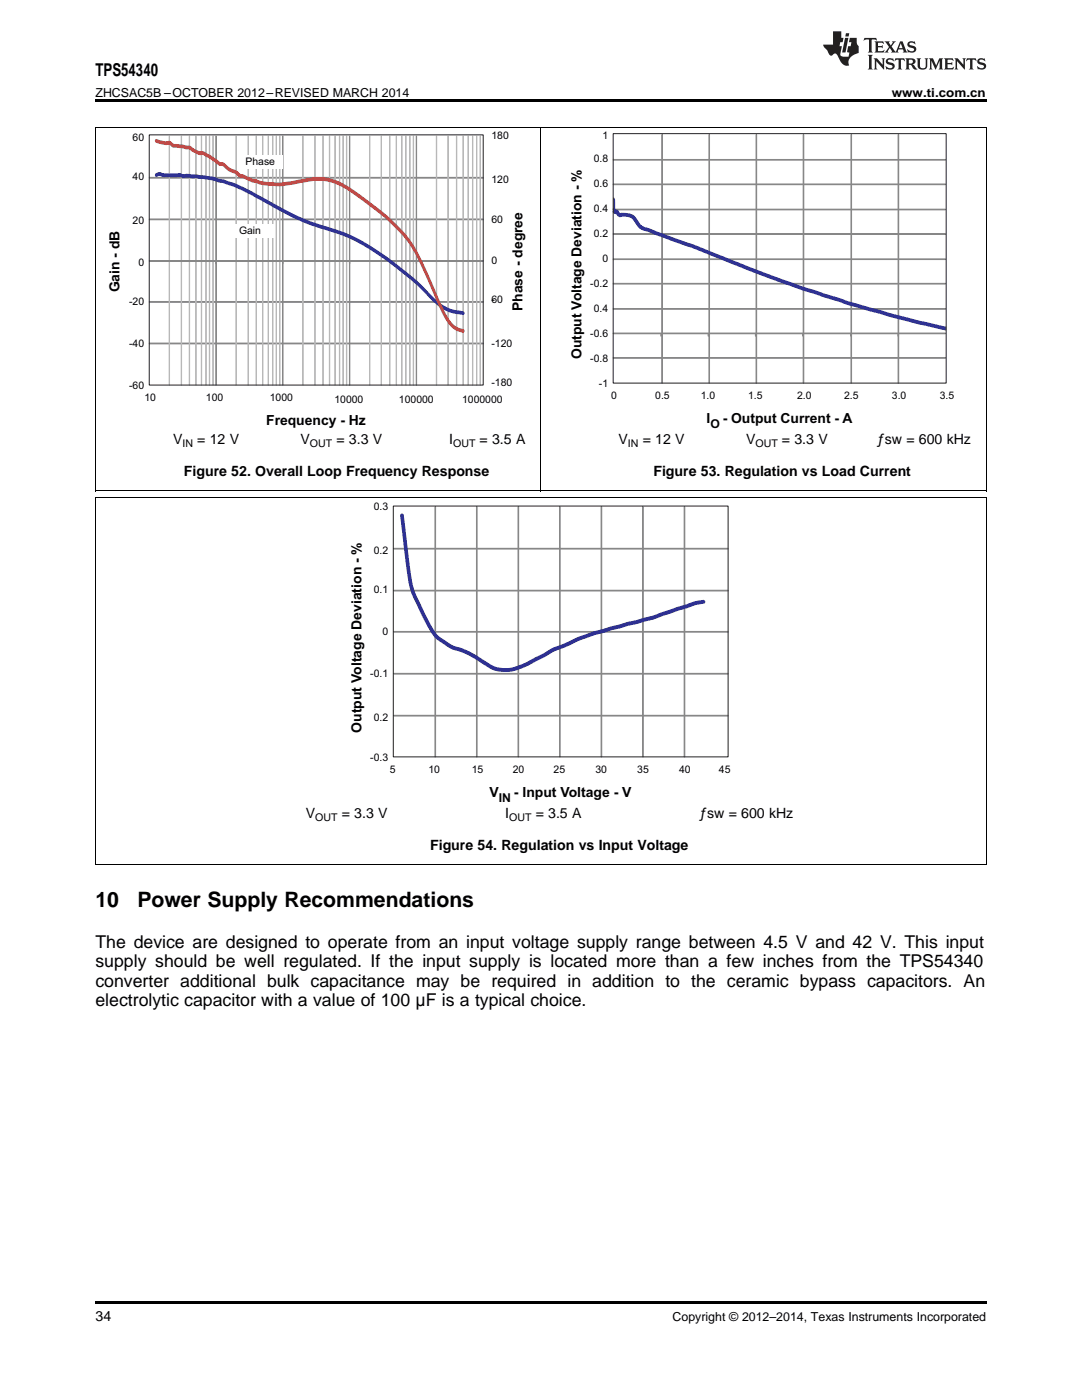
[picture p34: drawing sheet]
<svg xmlns="http://www.w3.org/2000/svg" width="216mm" height="279mm" viewBox="0 0 216 279" stroke-linecap="round" stroke-linejoin="round" font-family="sans-serif">
<defs><g id="words">
<g font-size="4.2">
<text x="19" y="181.1">10</text>
<text x="27.4" y="181.1">Power Supply Recommendations</text>
</g>
<g font-size="3.5">
<text x="19" y="15.2">TPS54340</text>
<text x="19" y="189.2">The device are designed to operate from an input voltage supply range between 4.5 V and 42 V. This input</text>
<text x="19" y="193">supply should be well regulated. If the input supply is located more than a few inches from the TPS54340</text>
<text x="19" y="196.9">converter additional bulk capacitance may be required in addition to the ceramic bypass capacitors. An</text>
<text x="19" y="200.8">electrolytic capacitor with a value of 100 μF is a typical choice.</text>
</g>
<g font-size="2.8">
<text x="23.9" y="58.4" transform="rotate(-90 23.9 58.4)">Gain - dB</text>
<text x="104.3" y="62.1" transform="rotate(-90 104.3 62.1)">Phase - degree</text>
<text x="116" y="71.6" transform="rotate(-90 116 71.6)">Output Voltage Deviation - %</text>
<text x="34.5" y="88.7">V</text>
<text x="39.4" y="88.7">= 12 V</text>
<text x="53.1" y="84.8">Frequency - Hz</text>
<text x="60" y="88.7">V</text>
<text x="67.1" y="88.7">= 3.3 V</text>
<text x="89.6" y="88.7">I</text>
<text x="95.7" y="88.7">= 3.5 A</text>
<text x="123.4" y="88.7">V</text>
<text x="128.3" y="88.7">= 12 V</text>
<text x="141" y="84.4">I</text>
<text x="144.2" y="84.4">- Output Current - A</text>
<text x="148.9" y="88.7">V</text>
<text x="156" y="88.7">= 3.3 V</text>
<text x="175" y="88.7">ƒsw = 600 kHz</text>
<text x="36.7" y="95">Figure 52. Overall Loop Frequency Response</text>
<text x="130.4" y="95">Figure 53. Regulation vs Load Current</text>
<text x="72.1" y="146.2" transform="rotate(-90 72.1 146.2)">Output Voltage Deviation - %</text>
<text x="97.7" y="159">V</text>
<text x="102.6" y="159">- Input Voltage - V</text>
<text x="61" y="163.3">V</text>
<text x="68.2" y="163.3">= 3.3 V</text>
<text x="100.8" y="163.3">I</text>
<text x="106.9" y="163.3">= 3.5 A</text>
<text x="139.6" y="163.3">ƒsw = 600 kHz</text>
<text x="85.8" y="169.6">Figure 54. Regulation vs Input Voltage</text>
<text x="19" y="263.6">34</text>
</g>
<g font-size="2.5">
<text x="19" y="19.3">ZHCSAC5B –OCTOBER 2012–REVISED MARCH 2014</text>
<text x="177.9" y="19.3">www.ti.com.cn</text>
<text x="134.2" y="263.6">Copyright © 2012–2014, Texas Instruments Incorporated</text>
</g>
<g font-size="2.4">
<text x="141.7" y="85.4">O</text>
<text x="99.5" y="160">IN</text>
</g>
<g font-size="2.1">
<text x="26.5" y="28.1">60</text>
<text x="98.1" y="27.8">180</text>
<text x="120.2" y="27.8">1</text>
<text x="26.5" y="36">40</text>
<text x="49" y="32.9">Phase</text>
<text x="118.5" y="32.4">0.8</text>
<text x="98.1" y="36.5">120</text>
<text x="118.5" y="37.3">0.6</text>
<text x="26.5" y="44.7">20</text>
<text x="47.7" y="46.8">Gain</text>
<text x="98.1" y="44.5">60</text>
<text x="118.5" y="47.3">0.2</text>
<text x="118.5" y="42.3">0.4</text>
<text x="27.6" y="53">0</text>
<text x="98.1" y="52.6">0</text>
<text x="120.2" y="52.3">0</text>
<text x="117.8" y="57.3">-0.2</text>
<text x="25.8" y="60.9">-20</text>
<text x="98.1" y="60.5">-60</text>
<text x="118.5" y="62.2">0.4</text>
<text x="25.8" y="69.3">-40</text>
<text x="98.1" y="69.2">-120</text>
<text x="117.8" y="67.2">-0.6</text>
<text x="25.8" y="77.6">-60</text>
<text x="98.1" y="77">-180</text>
<text x="117.8" y="72.2">-0.8</text>
<text x="119.5" y="77.2">-1</text>
<text x="28.8" y="80">10</text>
<text x="41.1" y="80">100</text>
<text x="53.8" y="80">1000</text>
<text x="66.7" y="80.4">10000</text>
<text x="79.6" y="80.4">100000</text>
<text x="92.2" y="80.4">1000000</text>
<text x="122" y="79.6">0</text>
<text x="130.8" y="79.6">0.5</text>
<text x="139.8" y="79.6">1.0</text>
<text x="149.3" y="79.6">1.5</text>
<text x="159.1" y="79.6">2.0</text>
<text x="168.4" y="79.6">2.5</text>
<text x="178" y="79.6">3.0</text>
<text x="187.5" y="79.6">3.5</text>
<text x="36.4" y="89.2">IN</text>
<text x="61.8" y="89.2">OUT</text>
<text x="90.4" y="89.2">OUT</text>
<text x="125.3" y="89.2">IN</text>
<text x="150.7" y="89.2">OUT</text>
<text x="74.6" y="101.7">0.3</text>
<text x="74.6" y="110.5">0.2</text>
<text x="74.6" y="118.4">0.1</text>
<text x="76.3" y="126.8">0</text>
<text x="73.9" y="135.1">-0.1</text>
<text x="74.6" y="143.9">0.2</text>
<text x="73.9" y="151.8">-0.3</text>
<text x="77.8" y="154.2">5</text>
<text x="85.5" y="154.2">10</text>
<text x="94.1" y="154.2">15</text>
<text x="102.3" y="154.2">20</text>
<text x="110.5" y="154.2">25</text>
<text x="118.8" y="154.2">30</text>
<text x="127.2" y="154.2">35</text>
<text x="135.5" y="154.2">40</text>
<text x="143.5" y="154.2">45</text>
<text x="62.9" y="163.8">OUT</text>
<text x="101.6" y="163.8">OUT</text>
</g>
</g></defs>
<path d="M19 259.7h177.8v.5h-177.8z" fill="#000"/>
<path d="M19.1 99.3v73.3M196.8 99.3v73.3M19 172.6h177.8" fill="none" stroke="#000" stroke-width=".2"/>
<path d="M111.5 171.1h.3v.3h-.3z" fill="#fff"/>
<g fill="none" stroke="#878787" stroke-width=".2">
<path d="M78.6 109.5h66.7M78.6 117.9h66.7M78.6 109.4h66.7v.2h-66.7zM78.6 117.8h66.7v.1h-66.7zM86.8 101.1h.1v50h-.1zM86.9 101.1v50M95.1 101.1h.1v50h-.1zM95.1 101.1v50M103.4 101.1h.1v50h-.1zM103.4 101.1v50M111.6 101.1h.2v50h-.2zM111.7 101.1v50"/>
<path d="M119.9 101.1h.2v50h-.2zM120 101.1v50M128.2 101.1h.2v50h-.2zM128.3 101.1v50M136.5 101.1h.1v50h-.1zM136.6 101.1v50M78.6 126.1h66.7M78.6 134.5h66.7M78.6 126h66.7v.2h-66.7zM78.6 134.4h66.7v.1h-66.7zM78.6 142.8h66.7M78.6 142.8h66.7v.1h-66.7z"/>
</g>
<path d="M80 102.7h.3l.1 .1 .9 7.4a30 30 0 0 0 1.6 8.7l.5 .9a40.2 40.2 0 0 0 3.7 6.9l.3 .4a11.3 11.3 0 0 0 4.1 2.2 24.5 24.5 0 0 1 6.4 3.5l1.6 .6 2.5 .1 2.4-.8 3.3-1.7a20.7 20.7 0 0 1 5-2.4 45.2 45.2 0 0 1 10.9-3.8l6.7-1.8 8.3-2.8 1.7-.3 .3 .2-.2 .2-1.7 .3-8.3 2.9-9.2 2.4a47.6 47.6 0 0 0-9.2 3.4 17.7 17.7 0 0 0-4.1 2 20.1 20.1 0 0 1-5.9 2.6 6.4 6.4 0 0 1-5.2-1.3 17.9 17.9 0 0 0-6.6-3.2l-1.7-1.1a6.3 6.3 0 0 1-3-3.3l-.8-1.5a31.5 31.5 0 0 1-3-7.1z" fill-rule="evenodd" fill="#2e3092"/>
<path d="M80 102.7h.3l.1 .1 .9 7.4a30 30 0 0 0 1.6 8.7l.5 .9a40.2 40.2 0 0 0 3.7 6.9l.3 .4a11.3 11.3 0 0 0 4.1 2.2 24.5 24.5 0 0 1 6.4 3.5l1.6 .6 2.5 .1 2.4-.8 3.3-1.7a20.7 20.7 0 0 1 5-2.4 45.2 45.2 0 0 1 10.9-3.8l6.7-1.8 8.3-2.8 1.7-.3 .3 .2-.2 .2-1.7 .3-8.3 2.9-9.2 2.4a47.6 47.6 0 0 0-9.2 3.4 17.7 17.7 0 0 0-4.1 2 20.1 20.1 0 0 1-5.9 2.6 6.4 6.4 0 0 1-5.2-1.3 17.9 17.9 0 0 0-6.6-3.2l-1.7-1.1a6.3 6.3 0 0 1-3-3.3l-.8-1.5a31.5 31.5 0 0 1-3-7.1z" fill="none" stroke="#2e3092" stroke-width=".34"/>
<path d="M78.5 101h66.8v50.1h-66.8z" fill="none" stroke="#231f20" stroke-width=".2"/>
<path d="M19.1 25.4v72.6M107.9 25.4v72.6M196.8 25.4v72.6M19 99.3h177.8M19 98h177.8" fill="none" stroke="#000" stroke-width=".2"/>
<path d="M19 98h.2zM196.7 98h.1z" fill="#000"/>
<g fill="#fff">
<path d="M67.1 96.5h.2v.3h-.2z"/>
<path d="M156 96.5h.2v.3h-.2z"/>
</g>
<path d="M29.8 35.4h66.6v.1h-66.6zM29.8 35.5h66.6M29.8 43.7h66.6v.1h-66.6zM29.8 43.8h66.6M29.8 60.2h66.6v.1h-66.6zM29.8 68.5h66.6v.1h-66.6zM29.8 60.2h66.6M29.8 68.5h66.6" fill="none" stroke="#878787" stroke-width=".2"/>
<path d="M33.7 27.2h.1v49.6h-.1zM36.1 27.2h.1v49.6h-.1zM37.7 27.2h.1v49.6h-.1zM39 27.2h.2v49.6h-.2zM40.2 27.2h.1v49.6h-.1zM41.1 27.2h.1v49.6h-.1zM41.8 27.2h.1v49.6h-.1zM42.5 27.2h.1v49.6h-.1zM47.1 27.2h.1v49.6h-.1zM49.5 27.2h.1v49.6h-.1zM51.1 27.2h.1v49.6h-.1zM52.4 27.2h.1v49.6h-.1zM53.5 27.2h.1v49.6h-.1zM54.4 27.2h.1v49.6h-.1zM55.1 27.2h.1v49.6h-.1zM55.8 27.2h.1v49.6h-.1zM60.4 27.2h.1v49.6h-.1zM62.8 27.2h.1v49.6h-.1zM64.4 27.2h.1v49.6h-.1zM65.7 27.2h.1v49.6h-.1zM66.8 27.2h.1v49.6h-.1zM67.7 27.2h.1v49.6h-.1zM68.4 27.2h.1v49.6h-.1zM69.1 27.2h.1v49.6h-.1zM73.7 27.2h.1v49.6h-.1zM76 27.2h.1v49.6h-.1zM77.7 27.2h.1v49.6h-.1zM79 27.2h.1v49.6h-.1zM80.1 27.2h.1v49.6h-.1zM80.9 27.2h.1v49.6h-.1zM81.7 27.2h.1v49.6h-.1zM82.4 27.2h.1v49.6h-.1zM87.1 27.2h.1v49.6h-.1zM89.4 27.2h.1v49.6h-.1zM91.1 27.2h.1v49.6h-.1zM92.4 27.2h.1v49.6h-.1zM93.4 27.2h.1v49.6h-.1zM94.3 27.2h.1v49.6h-.1zM95.1 27.2h.1v49.6h-.1zM95.8 27.2h.1v49.6h-.1z" fill-rule="evenodd" fill="#b8b8b8"/>
<g fill="none" stroke="#b8b8b8" stroke-width=".2">
<path d="M33.7 27.2h.1v49.6h-.1zM36.1 27.2h.1v49.6h-.1zM37.7 27.2h.1v49.6h-.1zM39 27.2h.2v49.6h-.2zM40.2 27.2h.1v49.6h-.1zM41.1 27.2h.1v49.6h-.1zM41.8 27.2h.1v49.6h-.1zM42.5 27.2h.1v49.6h-.1zM47.1 27.2h.1v49.6h-.1zM49.5 27.2h.1v49.6h-.1zM51.1 27.2h.1v49.6h-.1zM52.4 27.2h.1v49.6h-.1z"/>
<path d="M53.5 27.2h.1v49.6h-.1zM54.4 27.2h.1v49.6h-.1zM55.1 27.2h.1v49.6h-.1zM55.8 27.2h.1v49.6h-.1zM60.4 27.2h.1v49.6h-.1zM62.8 27.2h.1v49.6h-.1zM64.4 27.2h.1v49.6h-.1zM65.7 27.2h.1v49.6h-.1zM66.8 27.2h.1v49.6h-.1zM67.7 27.2h.1v49.6h-.1zM68.4 27.2h.1v49.6h-.1zM69.1 27.2h.1v49.6h-.1z"/>
<path d="M73.7 27.2h.1v49.6h-.1zM76 27.2h.1v49.6h-.1zM77.7 27.2h.1v49.6h-.1zM79 27.2h.1v49.6h-.1zM80.1 27.2h.1v49.6h-.1zM80.9 27.2h.1v49.6h-.1zM81.7 27.2h.1v49.6h-.1zM82.4 27.2h.1v49.6h-.1zM87.1 27.2h.1v49.6h-.1zM89.4 27.2h.1v49.6h-.1zM91.1 27.2h.1v49.6h-.1zM92.4 27.2h.1v49.6h-.1z"/>
<path d="M93.4 27.2h.1v49.6h-.1zM94.3 27.2h.1v49.6h-.1zM95.1 27.2h.1v49.6h-.1zM95.8 27.2h.1v49.6h-.1z"/>
</g>
<path d="M43.1 27.2h.1v49.6h-.1zM43.1 27.2v49.6M56.4 27.2h.1v49.6h-.1zM56.4 27.2v49.6M69.7 27.2h.1v49.6h-.1zM69.8 27.2v49.6M83 27.2h.1v49.6h-.1zM83.1 27.2v49.6M29.8 52h66.6v.1h-66.6zM29.8 52.1h66.6" fill="none" stroke="#878787" stroke-width=".2"/>
<path d="M83 52.1l.1 .5z" fill-rule="evenodd" fill="#878787"/>
<path d="M83 52.1l.1 .5z" fill="none" stroke="#878787" stroke-width=".2"/>
<path d="M69.7 52.1l.1 .5z" fill-rule="evenodd" fill="#878787"/>
<path d="M69.7 52.1l.1 .5z" fill="none" stroke="#878787" stroke-width=".2"/>
<path d="M56.4 52.1l.1 .5z" fill-rule="evenodd" fill="#878787"/>
<path d="M56.4 52.1l.1 .5z" fill="none" stroke="#878787" stroke-width=".2"/>
<path d="M43.1 52.1l.1 .5z" fill-rule="evenodd" fill="#878787"/>
<path d="M43.1 52.1l.1 .5z" fill="none" stroke="#878787" stroke-width=".2"/>
<path d="M31.1 34.7l.8-.2 .7 .3h2.6l.6-.1 .7 .3 .7-.1 1.3 .1h.7l3.3 .5 1.7 .4a35.4 35.4 0 0 1 9 4.1 53.4 53.4 0 0 0 14.6 6.2 49.5 49.5 0 0 1 14.1 8.9l1.3 1.1a41 41 0 0 0 5.3 4.9 8.7 8.7 0 0 0 3.9 1.2l.1 .3a8.7 8.7 0 0 1-6.8-3.4 57.2 57.2 0 0 0-16.6-12.1l-.7-.2a68.7 68.7 0 0 1-11.3-4.3l-1.3-.7a57.6 57.6 0 0 0-11.3-5.6h-.7a9.4 9.4 0 0 0-3.3-.8l-3.3-.3-.7 .1-.7-.2-3.3 .1-.6-.3-.8 .2z" fill-rule="evenodd" fill="#4a7dba"/>
<path d="M31.1 34.7l.8-.2 .7 .3h2.6l.6-.1 .7 .3 .7-.1 1.3 .1h.7l3.3 .5 1.7 .4a35.4 35.4 0 0 1 9 4.1 53.4 53.4 0 0 0 14.6 6.2 49.5 49.5 0 0 1 14.1 8.9l1.3 1.1a41.1 41.1 0 0 0 5.3 4.9 8.7 8.7 0 0 0 3.9 1.2l.1 .3a8.7 8.7 0 0 1-6.8-3.4 57.2 57.2 0 0 0-16.6-12.1l-.7-.2a68.6 68.6 0 0 1-11.3-4.3l-1.3-.7a57.6 57.6 0 0 0-11.3-5.6h-.7a9.4 9.4 0 0 0-3.3-.8l-3.3-.3-.7 .1-.7-.2-3.3 .1-.6-.3-.8 .2z" fill="none" stroke="#2e3092" stroke-width=".3"/>
<path d="M31.1 27.9l2.1 .5 .7-.1 .8 .6 3.2 .4 .7 .5 1 .5 .4 .1 .5-.1 1.4 .8 2 1.4 .7 .1 1.6 1.2a2.54 2.54 0 0 1 1.7 1.1l.6 .1 2 .9 .7 .1 1 .3a18.2 18.2 0 0 0 8.3-.4 11 11 0 0 1 10 2.2 50.4 50.4 0 0 1 11.4 10.1 81.5 81.5 0 0 1 6 12.6 10.1 10.1 0 0 0 2.9 4.5l1.6 .6 .1 .3a4.4 4.4 0 0 1-3.5-2.6l-1.4-2.7a94.7 94.7 0 0 0-5.9-12.4 51.1 51.1 0 0 0-12-10.5 10.5 10.5 0 0 0-9.2-1.7 17.3 17.3 0 0 1-9.1 .2l-.2-.1a4.1 4.1 0 0 1-2.4-.9l-1-.3-.7-.6a5.1 5.1 0 0 1-2.7-1.6l-.6-.1-2-1.5-1.4-.7a3.3 3.3 0 0 1-2.6-1.1l-3.2-.3-.8-.6-.6 .1-1.7-.4-.4-.2z" fill-rule="evenodd" fill="#bf4a47"/>
<path d="M31.1 27.9l2.1 .5 .7-.1 .8 .6 3.2 .4 .7 .5 1 .5 .4 .1 .5-.1 1.4 .8 2 1.4 .7 .1 1.6 1.2a2.54 2.54 0 0 1 1.7 1.1l.6 .1 2 .9 1.7 .4a18.2 18.2 0 0 0 8.3-.4 11 11 0 0 1 10 2.2 50.4 50.4 0 0 1 11.4 10.1 81.6 81.6 0 0 1 6 12.6 10.1 10.1 0 0 0 2.9 4.5l1.6 .6 .1 .3a4.4 4.4 0 0 1-3.5-2.6l-1.4-2.7a94.8 94.8 0 0 0-5.9-12.4 51.1 51.1 0 0 0-12-10.5 10.5 10.5 0 0 0-9.2-1.7 17.3 17.3 0 0 1-9.1 .2l-.2-.1a4.1 4.1 0 0 1-2.4-.9l-1-.3-.7-.6a5.1 5.1 0 0 1-2.7-1.6l-.6-.1-2-1.5-1.4-.7a3.3 3.3 0 0 1-2.6-1.1l-3.2-.3-.8-.6-.6 .1-1.7-.4-.4-.2z" fill="none" stroke="#bf4a47" stroke-width=".3"/>
<g fill="#fff">
<path d="M47.9 30.9h8.4v2.8h-8.4z" fill-rule="evenodd"/>
<path d="M46.2 44.8h8.4v2.7h-8.4z" fill-rule="evenodd"/>
</g>
<path d="M29.8 26.9h66.6v49.9h-66.6z" fill="none" stroke="#231f20" stroke-width=".2"/>
<g fill="none" stroke="#878787" stroke-width=".2">
<path d="M122.4 31.8h66.3v.2h-66.3zM122.4 36.7h66.3v.2h-66.3zM122.4 31.9h66.3M122.4 36.8h66.3M132 26.9h.2v49.6h-.2zM132.1 26.9v49.6M141.5 26.9h.1v49.6h-.1zM141.5 26.9v49.6M150.9 26.9h.1v49.6h-.1zM150.9 26.9v49.6M160.3 26.9h.1v49.6h-.1zM160.3 26.9v49.6"/>
<path d="M169.8 26.9h.1v49.6h-.1zM169.9 26.9v49.6M179.2 26.9h.1v49.6h-.1zM179.3 26.9v49.6M122.4 41.7h66.3v.2h-66.3zM122.4 46.6h66.3v.2h-66.3zM122.4 51.7h66.3v.1h-66.3zM122.4 56.6h66.3v.1h-66.3zM122.4 41.8h66.3M122.4 46.7h66.3M122.4 51.7h66.3M122.4 56.6h66.3"/>
<path d="M122.4 61.6h66.3v.1h-66.3zM122.4 71.4h66.3v.1h-66.3zM122.4 66.5h66.3v.1h-66.3zM122.4 61.6h66.3M122.4 71.4h66.3M122.4 66.5h66.3"/>
</g>
<path d="M179.2 66.5h.1v.6h-.1z" fill-rule="evenodd" fill="#878787"/>
<path d="M179.2 66.5h.1v.6h-.1z" fill="none" stroke="#878787" stroke-width=".2"/>
<path d="M169.7 66.5h.2v.6h-.2z" fill-rule="evenodd" fill="#878787"/>
<path d="M169.7 66.5h.2v.6h-.2z" fill="none" stroke="#878787" stroke-width=".2"/>
<path d="M160.2 66.5h.1v.6h-.1z" fill-rule="evenodd" fill="#878787"/>
<path d="M160.2 66.5h.1v.6h-.1z" fill="none" stroke="#878787" stroke-width=".2"/>
<path d="M150.7 66.5h.2v.6h-.2z" fill-rule="evenodd" fill="#878787"/>
<path d="M150.7 66.5h.2v.6h-.2z" fill="none" stroke="#878787" stroke-width=".2"/>
<path d="M141.3 66.5h.1v.6h-.1z" fill-rule="evenodd" fill="#878787"/>
<path d="M141.3 66.5h.1v.6h-.1z" fill="none" stroke="#878787" stroke-width=".2"/>
<path d="M131.9 66.5h.1v.6h-.1z" fill-rule="evenodd" fill="#878787"/>
<path d="M131.9 66.5h.1v.6h-.1z" fill="none" stroke="#878787" stroke-width=".2"/>
<path d="M122.4 39.6l.2 .2v2.1l-.2-.2 .2 .2h-.2v.1h.3l-.1 .2-.2-.1 .2 .3 .3 .1 .3-.2h-.3l.7 .8 .4-.1 .9 .1 1.2 .3 1.1 1.5a2.99 2.99 0 0 0 2.2 1.2l9 3.3 8.4 3.4a303.7 303.7 0 0 0 36.1 11.7l5.9 1.3v-.4l-10.9-2.7-8.8-2.4-5.7-1.9a412.4 412.4 0 0 1-25.3-9.5l-9.8-3.5-.6-.5-1.2-1.7a3.2 3.2 0 0 0-2.3-.6l-.5 .2h.1l-.2-.1-.3-.6a.29 .29 0 0 0-.3-.1 .29 .29 0 0 0-.3 .2h.2l-.3-.4h-.2z" fill-rule="evenodd" fill="#4a7dba"/>
<path d="M122.4 39.6l.2 .2v2.1l-.2-.2 .2 .2h-.2M122.4 41.8h.2l.3 .4h-.2a.29 .29 0 0 1 .3-.2 .29 .29 0 0 1 .3 .2l.4 .6h.1h-.1l.3-.2a4 4 0 0 1 2.2 .4l.5 .5 1 1.4 .6 .5 10.2 3.6 8.4 3.4a293.1 293.1 0 0 0 23.8 8.3l7.5 2.1 10.6 2.6M122.4 42h.3l-.1 .2h-.2l.3 .3 .5-.2h-.3l.7 .8 .4-.1 .9 .1 1.2 .3 1.1 1.5a2.99 2.99 0 0 0 2.2 1.2l9 3.3 8.4 3.4a303.7 303.7 0 0 0 36.1 11.7l5.9 1.3M122.4 42.1h.1" fill="none" stroke="#2e3092" stroke-width=".34"/>
<path d="M122.4 26.7h66.4v49.8h-66.4z" fill="none" stroke="#231f20" stroke-width=".2"/>
<path d="M19 25.3h177.8" fill="none" stroke="#000" stroke-width=".2"/>
<path d="M19 19.9h177.8v.5h-177.8z" fill="#000"/>
<g fill="#231f20">
<path d="M172.5 7.6l-.1 .5 .4-.2h.6v.1v2.1l-.2 .4h.9l-.2-.4v-2.1l.1-.1h.5l.5 .2-.2-.5zM174.5 8.3l.2 .3v1.5l-.2 .4h1.8l.2-.6a1.04 1.04 0 0 1-1.3 .2v-.7h.6l.3 .2v-.6l-.3 .2h-.6v-.6l.8-.1 .4 .3-.2-.5zM176.5 8.3l.9 1.1-.9 1.1h.8l-.2-.2 .4-.7 .5 .7-.2 .2h1.5l-.2-.2 .2-.4h.9l.1 .4-.2 .2h1l-.3-.3-.7-1.9h-.5l-.9 2-.8-1 .9-1h-.8l.1 .3-.4 .5-.3-.6 .1-.2zM179.7 8.6l.4 1h-.7zM181.3 8.4a.63 .63 0 0 0-.2 .7 .63 .63 0 0 0 .6 .4l.6 .2 .1 .2a.75 .75 0 0 1-.7 .4 .75 .75 0 0 1-.6-.5l.1 .7 .1-.1a1.11 1.11 0 0 0 1.5-.6 1.13 1.13 0 0 0-1.2-.8l-.1-.4a1.04 1.04 0 0 1 1.2 .2l-.2-.5-.2 .1-.4-.2zM173.2 10.9l.2 .4v2.2l-.2 .4h1l-.3-.4v-2.2l.3-.4zM174.3 11.6l.3 .4v1.5l-.3 .4h.8l-.2-.4v-1.3l1.5 1.7v-1.9l.2-.4h-.7l.2 .4v.9l-1.1-1.3zM177 11.8a.62 .62 0 0 0-.2 .7 .62 .62 0 0 0 .6 .4l.6 .1 .1 .3a.76 .76 0 0 1-.7 .3 .76 .76 0 0 1-.7-.4l.2 .7 .1-.1a1.11 1.11 0 0 0 1.5-.6 1.13 1.13 0 0 0-1.2-.8l-.1-.4a1.04 1.04 0 0 1 1.2 .2l-.2-.6-.2 .1-.5-.1zM178.7 11.6l-.2 .6a.61 .61 0 0 1 .8-.3v1.6l-.2 .4h.9l-.2-.4v-1.6a.63 .63 0 0 1 .7 .3l-.1-.6zM180.6 11.6l.3 .4v1.5l-.3 .4h1l-.2-.2-.1-.8 .6 .2a.76 .76 0 0 0 1.2 .7l-1-1a.58 .58 0 0 0 .6-.5 .58 .58 0 0 0-.5-.6zM181.4 11.9h.1a.45 .45 0 0 1 .5 .1 .45 .45 0 0 1 .1 .5l-.8 .2zM182.9 11.6l.2 .2a2.17 2.17 0 0 0 .3 1.9 .99 .99 0 0 0 1.6-.6v-1.1l.2-.4h-.7l.2 .2a1.92 1.92 0 0 1-.2 1.8 .6 .6 0 0 1-.9-.5v-1.1l.2-.4zM185.4 11.6l.2 .4v1.5l-.2 .4h.7l-.2-.4v-1.4l.8 1.8 .8-1.8v1.4l-.2 .4h.9l-.2-.4v-1.5l.2-.4h-.8l-.6 1.5-.6-1.5zM188.4 11.6l.2 .4v1.5l-.2 .4h1.8l.1-.6a1.04 1.04 0 0 1-1.2 .1v-.6h.5l.4 .2v-.6l-.4 .2h-.5v-.7h.8l.3 .3-.1-.6zM190.5 11.6l.2 .4v1.5l-.2 .4h.7l-.2-.4v-1.3l1.5 1.7v-1.9l.2-.4h-.7l.2 .4v.9l-1.1-1.3zM192.9 11.6l-.1 .6a.61 .61 0 0 1 .7-.3l.1 1.6-.3 .4h1l-.3-.4 .1-1.6a.63 .63 0 0 1 .7 .3l-.1-.6zM195.2 11.8a.62 .62 0 0 0-.2 .7 .62 .62 0 0 0 .6 .4l.6 .1 .1 .3a.76 .76 0 0 1-.7 .3 .76 .76 0 0 1-.6-.4l.1 .7 .1-.1a1.11 1.11 0 0 0 1.6-.6 1.13 1.13 0 0 0-1.3-.8l-.1-.4a1.04 1.04 0 0 1 1.2 .2l-.1-.6-.2 .1-.5-.1z"/>
<path d="M166.2 6.3v2.6h-1.9v.4l.8 .9a.91 .91 0 0 0 1 .8 .56 .56 0 0 1 .5-.3 .56 .56 0 0 1 .5 .3l.4 .8a1.53 1.53 0 0 0 1.9 1.2 1.54 1.54 0 0 1 1-2.1l.9-.3v-1.4a1.52 1.52 0 0 1-.4-1.6h-1.3l-.2 .8h.5l-.2 .8h-.5l-.1 1v.2l.4 .1-.2 .8a1.93 1.93 0 0 1-1.6-.3l.3-1.8h-.5l.2-.8h.4l.2-.8h-.4v-1.3zM168.6 7.6l-.6 2.9h.7l.6-2.9zM168.8 6.6l-.1 .7h.6l.2-.7z"/>
</g>
<use href="#words"/>
</svg>
